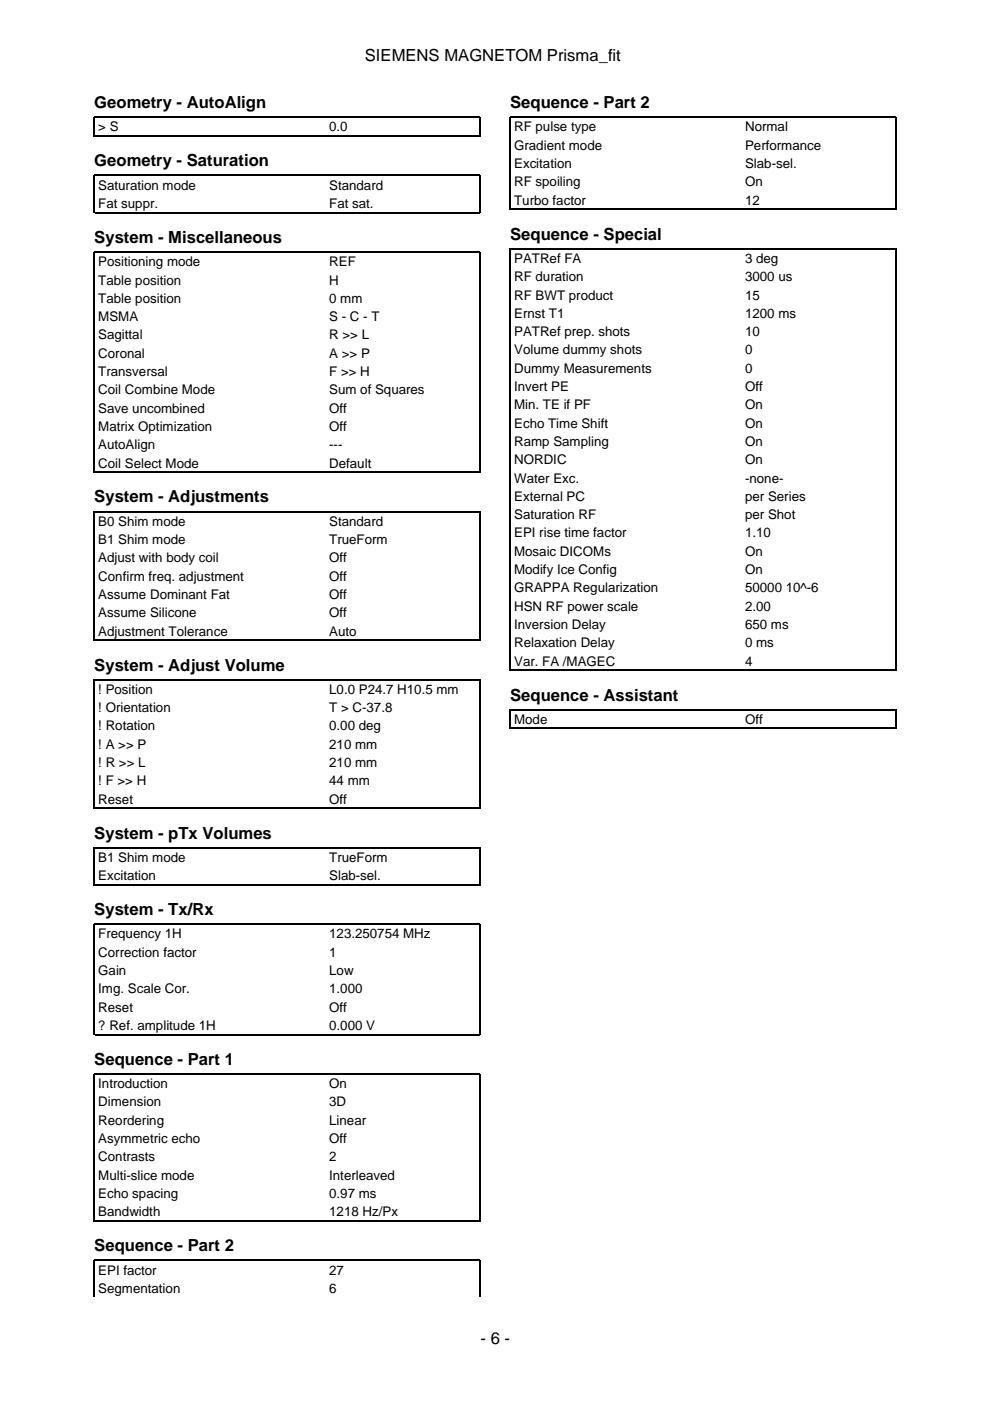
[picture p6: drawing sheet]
<svg xmlns="http://www.w3.org/2000/svg" width="210mm" height="297mm" viewBox="0 0 210 297" stroke-linecap="round" stroke-linejoin="round" font-family="sans-serif">
<defs><g id="words">
<g font-size="3.5">
<text x="77.4" y="12.9">SIEMENS MAGNETOM Prisma_fit</text>
<text x="20" y="22.9">Geometry - AutoAlign</text>
<text x="108.2" y="22.9">Sequence - Part 2</text>
<text x="20" y="35.3">Geometry - Saturation</text>
<text x="20" y="51.5">System - Miscellaneous</text>
<text x="108.2" y="50.8">Sequence - Special</text>
<text x="20" y="106.5">System - Adjustments</text>
<text x="20" y="142.2">System - Adjust Volume</text>
<text x="108.2" y="148.5">Sequence - Assistant</text>
<text x="20" y="177.8">System - pTx Volumes</text>
<text x="20" y="194">System - Tx/Rx</text>
<text x="20" y="225.8">Sequence - Part 1</text>
<text x="20" y="265.3">Sequence - Part 2</text>
<text x="101.9" y="284.9">- 6 -</text>
</g>
<g font-size="2.8">
<text x="20.8" y="27.9">&gt; S</text>
<text x="69.8" y="27.9">0.0</text>
<text x="109" y="27.9">RF pulse type</text>
<text x="158" y="27.9">Normal</text>
<text x="109" y="31.7">Gradient mode</text>
<text x="109" y="35.6">Excitation</text>
<text x="158" y="31.7">Performance</text>
<text x="158" y="35.6">Slab-sel.</text>
<text x="20.8" y="40.2">Saturation mode</text>
<text x="69.8" y="40.2">Standard</text>
<text x="109" y="39.5">RF spoiling</text>
<text x="158" y="39.5">On</text>
<text x="20.8" y="44.1">Fat suppr.</text>
<text x="69.8" y="44.1">Fat sat.</text>
<text x="109" y="43.4">Turbo factor</text>
<text x="158" y="43.4">12</text>
<text x="20.8" y="56.4">Positioning mode</text>
<text x="69.8" y="56.4">REF</text>
<text x="109" y="55.7">PATRef FA</text>
<text x="109" y="59.6">RF duration</text>
<text x="158" y="55.7">3 deg</text>
<text x="158" y="59.6">3000 us</text>
<text x="20.8" y="60.3">Table position</text>
<text x="20.8" y="64.2">Table position</text>
<text x="69.8" y="60.3">H</text>
<text x="69.8" y="64.2">0 mm</text>
<text x="109" y="63.5">RF BWT product</text>
<text x="158" y="63.5">15</text>
<text x="20.8" y="68.1">MSMA</text>
<text x="20.8" y="72">Sagittal</text>
<text x="69.8" y="68.1">S - C - T</text>
<text x="69.8" y="72">R &gt;&gt; L</text>
<text x="109" y="67.4">Ernst T1</text>
<text x="109" y="71.3">PATRef prep. shots</text>
<text x="158" y="67.4">1200 ms</text>
<text x="158" y="71.3">10</text>
<text x="20.8" y="75.8">Coronal</text>
<text x="69.8" y="75.8">A &gt;&gt; P</text>
<text x="109" y="75.1">Volume dummy shots</text>
<text x="158" y="75.1">0</text>
<text x="20.8" y="79.7">Transversal</text>
<text x="20.8" y="83.6">Coil Combine Mode</text>
<text x="69.8" y="79.7">F &gt;&gt; H</text>
<text x="69.8" y="83.6">Sum of Squares</text>
<text x="109" y="79">Dummy Measurements</text>
<text x="109" y="82.9">Invert PE</text>
<text x="158" y="79">0</text>
<text x="158" y="82.9">Off</text>
<text x="20.8" y="87.5">Save uncombined</text>
<text x="69.8" y="87.5">Off</text>
<text x="109" y="86.8">Min. TE if PF</text>
<text x="158" y="86.8">On</text>
<text x="20.8" y="91.4">Matrix Optimization</text>
<text x="20.8" y="95.2">AutoAlign</text>
<text x="69.8" y="91.4">Off</text>
<text x="69.8" y="95.2">---</text>
<text x="109" y="90.7">Echo Time Shift</text>
<text x="109" y="94.5">Ramp Sampling</text>
<text x="158" y="90.7">On</text>
<text x="158" y="94.5">On</text>
<text x="20.8" y="99.1">Coil Select Mode</text>
<text x="69.8" y="99.1">Default</text>
<text x="109" y="98.4">NORDIC</text>
<text x="158" y="98.4">On</text>
<text x="109" y="102.3">Water Exc.</text>
<text x="109" y="106.2">External PC</text>
<text x="158" y="102.3">-none-</text>
<text x="158" y="106.2">per Series</text>
<text x="20.8" y="111.5">B0 Shim mode</text>
<text x="69.8" y="111.5">Standard</text>
<text x="109" y="110.1">Saturation RF</text>
<text x="109" y="113.9">EPI rise time factor</text>
<text x="158" y="110.1">per Shot</text>
<text x="158" y="113.9">1.10</text>
<text x="20.8" y="115.4">B1 Shim mode</text>
<text x="20.8" y="119.2">Adjust with body coil</text>
<text x="69.8" y="115.4">TrueForm</text>
<text x="69.8" y="119.2">Off</text>
<text x="109" y="117.8">Mosaic DICOMs</text>
<text x="158" y="117.8">On</text>
<text x="20.8" y="123.1">Confirm freq. adjustment</text>
<text x="69.8" y="123.1">Off</text>
<text x="109" y="121.7">Modify Ice Config</text>
<text x="109" y="125.6">GRAPPA Regularization</text>
<text x="158" y="121.7">On</text>
<text x="158" y="125.6">50000 10^-6</text>
<text x="20.8" y="127">Assume Dominant Fat</text>
<text x="20.8" y="130.9">Assume Silicone</text>
<text x="69.8" y="127">Off</text>
<text x="69.8" y="130.9">Off</text>
<text x="109" y="129.5">HSN RF power scale</text>
<text x="158" y="129.5">2.00</text>
<text x="20.8" y="134.8">Adjustment Tolerance</text>
<text x="69.8" y="134.8">Auto</text>
<text x="109" y="133.3">Inversion Delay</text>
<text x="109" y="137.2">Relaxation Delay</text>
<text x="158" y="133.3">650 ms</text>
<text x="158" y="137.2">0 ms</text>
<text x="109" y="141.1">Var. FA /MAGEC</text>
<text x="158" y="141.1">4</text>
<text x="20.8" y="147.1">! Position</text>
<text x="69.8" y="147.1">L0.0 P24.7 H10.5 mm</text>
<text x="20.8" y="151">! Orientation</text>
<text x="20.8" y="154.9">! Rotation</text>
<text x="69.8" y="151">T &gt; C-37.8</text>
<text x="69.8" y="154.9">0.00 deg</text>
<text x="109" y="153.5">Mode</text>
<text x="158" y="153.5">Off</text>
<text x="20.8" y="158.7">! A &gt;&gt; P</text>
<text x="69.8" y="158.7">210 mm</text>
<text x="20.8" y="162.6">! R &gt;&gt; L</text>
<text x="20.8" y="166.5">! F &gt;&gt; H</text>
<text x="69.8" y="162.6">210 mm</text>
<text x="69.8" y="166.5">44 mm</text>
<text x="20.8" y="170.4">Reset</text>
<text x="69.8" y="170.4">Off</text>
<text x="20.8" y="182.7">B1 Shim mode</text>
<text x="69.8" y="182.7">TrueForm</text>
<text x="20.8" y="186.6">Excitation</text>
<text x="69.8" y="186.6">Slab-sel.</text>
<text x="20.8" y="199">Frequency 1H</text>
<text x="20.8" y="202.8">Correction factor</text>
<text x="69.8" y="199">123.250754 MHz</text>
<text x="69.8" y="202.8">1</text>
<text x="20.8" y="206.7">Gain</text>
<text x="69.8" y="206.7">Low</text>
<text x="20.8" y="210.6">Img. Scale Cor.</text>
<text x="20.8" y="214.5">Reset</text>
<text x="69.8" y="210.6">1.000</text>
<text x="69.8" y="214.5">Off</text>
<text x="20.8" y="218.4">? Ref. amplitude 1H</text>
<text x="69.8" y="218.4">0.000 V</text>
<text x="20.8" y="230.7">Introduction</text>
<text x="69.8" y="230.7">On</text>
<text x="20.8" y="234.6">Dimension</text>
<text x="20.8" y="238.5">Reordering</text>
<text x="69.8" y="234.6">3D</text>
<text x="69.8" y="238.5">Linear</text>
<text x="20.8" y="242.4">Asymmetric echo</text>
<text x="69.8" y="242.4">Off</text>
<text x="20.8" y="246.2">Contrasts</text>
<text x="20.8" y="250.1">Multi-slice mode</text>
<text x="69.8" y="246.2">2</text>
<text x="69.8" y="250.1">Interleaved</text>
<text x="20.8" y="254">Echo spacing</text>
<text x="20.8" y="257.9">Bandwidth</text>
<text x="69.8" y="254">0.97 ms</text>
<text x="69.8" y="257.9">1218 Hz/Px</text>
<text x="20.8" y="270.2">EPI factor</text>
<text x="20.8" y="274.1">Segmentation</text>
<text x="69.8" y="270.2">27</text>
<text x="69.8" y="274.1">6</text>
</g>
</g></defs>
<g fill="none" stroke="#000" stroke-width=".26">
<path d="M20 29v-4.2h81.8v4.2M20.1 28.9h81.6M20 45.2v-8h81.8v8M20.1 45.1h81.6M108.2 44.5v-19.7h81.8v19.7M108.3 44.4h81.6M20 100.3v-46.9h81.8v46.9M20.1 100.1h81.6M20 135.9v-27.4h81.8v27.4M20.1 135.7h81.6M108.2 142.2v-89.5h81.8v89.5M108.2 154.6v-4.2h81.8v4.2"/>
<path d="M108.3 142.1h81.6M108.3 154.4h81.6M20 171.5v-27.4h81.8v27.4M20.1 171.4h81.6M20 187.7v-8h81.8v8M20.1 187.6h81.6M20 219.5v-23.6h81.8v23.6M20.1 219.4h81.6M20 259v-31.3h81.8v31.3M20.1 258.9h81.6M20 275v-7.8h81.8v7.8"/>
</g>
<use href="#words"/>
</svg>
